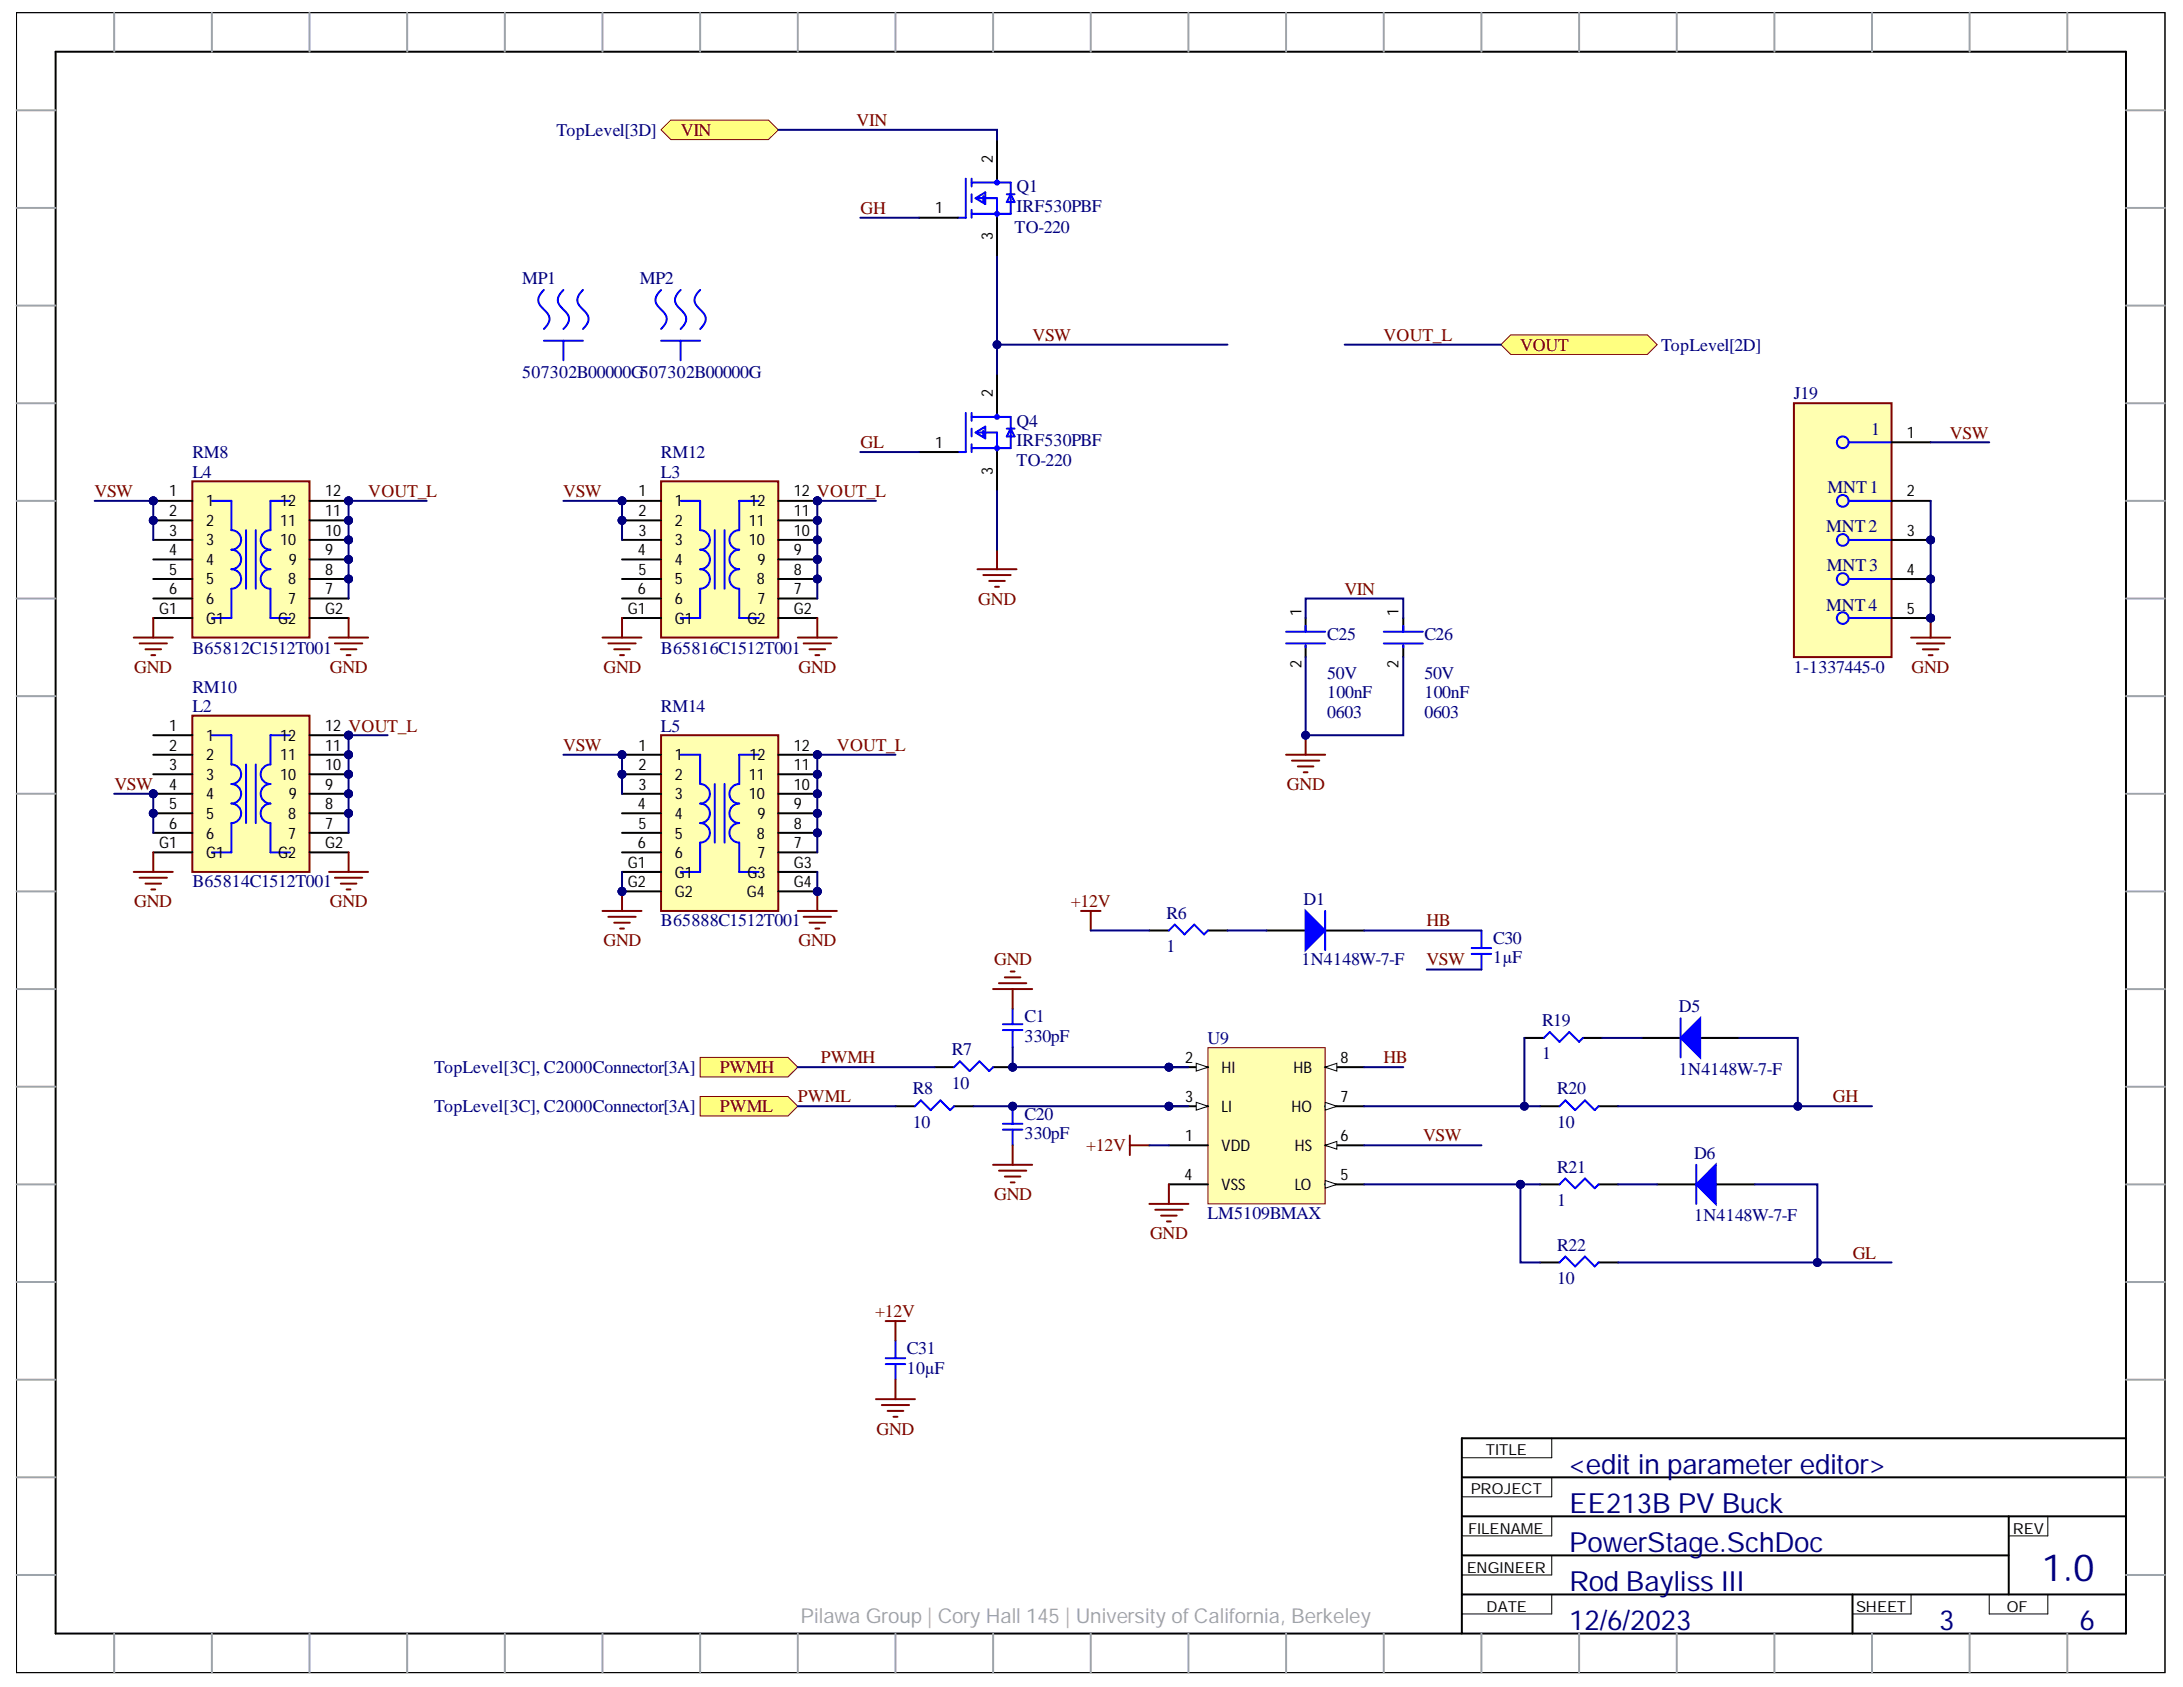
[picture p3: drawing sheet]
<svg xmlns="http://www.w3.org/2000/svg" width="279mm" height="216mm" viewBox="0 0 279 216" stroke-linecap="round" stroke-linejoin="round" font-family="sans-serif">
<defs><g id="words">
<text font-size="4.8" fill="#000080" x="261.3" y="202.3">1.0</text>
<g font-size="3.6" fill="#000080">
<text x="200.8" y="188.6">&lt;edit in parameter editor&gt;</text>
<text x="200.8" y="193.6">EE213B PV Buck</text>
<text x="200.8" y="198.6">PowerStage.SchDoc</text>
<text x="200.8" y="203.6">Rod Bayliss III</text>
<text x="200.8" y="208.6">12/6/2023</text>
<text x="248.2" y="208.6">3</text>
<text x="266.1" y="208.6">6</text>
</g>
<text font-size="2.6" fill="#9da4ab" x="102.4" y="207.7">Pilawa Group | Cory Hall 145 | University ofCalifornia, Berkeley</text>
<g font-size="2.3" fill="#000080">
<text x="71.2" y="17.4">TopLevel[3D]</text>
<text x="129.9" y="29.8">TO-220</text>
<text x="130.1" y="24.6">Q1</text>
<text x="130.1" y="27.1">IRF530PBF</text>
<text x="66.8" y="36.4">MP1</text>
<text x="81.9" y="36.4">MP2</text>
<text x="212.6" y="44.9">TopLevel[2D]</text>
<text x="66.8" y="48.4">507302B00000G507302B00000G</text>
<text x="229.6" y="51.1">J19</text>
<text x="24.6" y="58.6">RM8</text>
<text x="84.6" y="58.6">RM12</text>
<text x="130.1" y="59.6">TO-220</text>
<text x="130.1" y="54.6">Q4</text>
<text x="130.1" y="57.1">IRF530PBF</text>
<text x="239.5" y="55.6">1</text>
<text x="24.6" y="61.1">L4</text>
<text x="84.6" y="61.1">L3</text>
<text x="233.9" y="63.1">MNT 1</text>
<text x="233.7" y="68.1">MNT 2</text>
<text x="233.8" y="73.1">MNT 3</text>
<text x="24.6" y="83.6">B65812C1512T001</text>
<text x="84.6" y="83.6">B65816C1512T001</text>
<text x="169.9" y="81.9">C25</text>
<text x="182.3" y="81.9">C26</text>
<text x="233.7" y="78.1">MNT 4</text>
<text x="24.6" y="88.6">RM10</text>
<text x="169.9" y="86.9">50V</text>
<text x="169.9" y="89.4">100nF</text>
<text x="182.3" y="86.9">50V</text>
<text x="182.3" y="89.4">100nF</text>
<text x="229.6" y="86.1">1-1337445-0</text>
<text x="24.6" y="91.1">L2</text>
<text x="84.6" y="91.1">RM14</text>
<text x="84.6" y="93.6">L5</text>
<text x="169.9" y="91.8">0603</text>
<text x="182.3" y="91.8">0603</text>
<text x="24.6" y="113.6">B65814C1512T001</text>
<text x="84.6" y="118.6">B65888C1512T001</text>
<text x="149.3" y="117.6">R6</text>
<text x="166.8" y="115.9">D1</text>
<text x="149.3" y="121.9">1</text>
<text x="166.6" y="123.6">1N4148W-7-F</text>
<text x="191.1" y="120.9">C30</text>
<text x="191.1" y="123.3">1µF</text>
<text x="131.1" y="130.8">C1</text>
<text x="197.4" y="131.3">R19</text>
<text x="214.9" y="129.6">D5</text>
<text x="55.6" y="137.3">TopLevel[3C], C2000Connector[3A]</text>
<text x="121.8" y="135.1">R7</text>
<text x="131.1" y="133.4">330pF</text>
<text x="154.6" y="133.6">U9</text>
<text x="197.4" y="135.6">1</text>
<text x="214.9" y="137.6">1N4148W-7-F</text>
<text x="55.6" y="142.3">TopLevel[3C], C2000Connector[3A]</text>
<text x="116.8" y="140.1">R8</text>
<text x="121.8" y="139.4">10</text>
<text x="131.1" y="143.4">C20</text>
<text x="199.3" y="140.1">R20</text>
<text x="116.8" y="144.4">10</text>
<text x="131.1" y="145.8">330pF</text>
<text x="199.3" y="144.4">10</text>
<text x="216.8" y="148.3">D6</text>
<text x="199.3" y="150.1">R21</text>
<text x="199.3" y="154.3">1</text>
<text x="154.6" y="156">LM5109BMAX</text>
<text x="199.3" y="160.1">R22</text>
<text x="216.8" y="156.3">1N4148W-7-F</text>
<text x="199.3" y="164.3">10</text>
<text x="116.1" y="173.3">C31</text>
<text x="116.1" y="175.8">10µF</text>
</g>
<g font-size="2.3" fill="#800000">
<text x="87.1" y="17.4">VIN</text>
<text x="109.6" y="16.1">VIN</text>
<text x="110.1" y="27.4">GH</text>
<text x="132.1" y="43.6">VSW</text>
<text x="177.1" y="43.6">VOUT_L</text>
<text x="194.6" y="44.9">VOUT</text>
<text x="110.1" y="57.3">GL</text>
<text x="249.6" y="56.2">VSW</text>
<text x="12.1" y="63.6">VSW</text>
<text x="47.1" y="63.6">VOUT_L</text>
<text x="72.1" y="63.6">VSW</text>
<text x="125.2" y="77.4">GND</text>
<text x="172.1" y="76.1">VIN</text>
<text x="17.2" y="86.1">GND</text>
<text x="42.2" y="86.1">GND</text>
<text x="77.2" y="86.1">GND</text>
<text x="102.2" y="86.1">GND</text>
<text x="244.7" y="86.1">GND</text>
<text x="14.6" y="101.1">VSW</text>
<text x="72.1" y="96.1">VSW</text>
<text x="107.1" y="96.1">VOUT_L</text>
<text x="164.7" y="101.1">GND</text>
<text x="17.2" y="116.1">GND</text>
<text x="42.2" y="116.1">GND</text>
<text x="137.1" y="116.1">+12V</text>
<text x="182.6" y="118.6">HB</text>
<text x="77.2" y="121.1">GND</text>
<text x="102.2" y="121.1">GND</text>
<text x="127.2" y="123.6">GND</text>
<text x="182.6" y="123.6">VSW</text>
<text x="92.1" y="137.3">PWMH</text>
<text x="105.1" y="136.1">PWMH</text>
<text x="177.1" y="136.1">HB</text>
<text x="92.1" y="142.3">PWML</text>
<text x="102.1" y="141.1">PWML</text>
<text x="234.6" y="141.1">GH</text>
<text x="139" y="147.3">+12V</text>
<text x="182.1" y="146.1">VSW</text>
<text x="127.2" y="153.6">GND</text>
<text x="147.2" y="158.6">GND</text>
<text x="237.1" y="161.1">GL</text>
<text x="112" y="168.6">+12V</text>
<text x="112.2" y="183.6">GND</text>
</g>
<g font-size="2">
<text x="127.1" y="20.9" transform="rotate(-90 127.1 20.9)">2</text>
<text x="119.7" y="27.3">1</text>
<text x="127.1" y="30.8" transform="rotate(-90 127.1 30.8)">3</text>
<text x="127.1" y="50.8" transform="rotate(-90 127.1 50.8)">2</text>
<text x="119.7" y="57.3">1</text>
<text x="244.1" y="56.1">1</text>
<text x="21.7" y="63.5">1</text>
<text x="26.4" y="64.8">1</text>
<text x="35.9" y="64.8">12</text>
<text x="41.6" y="63.5">12</text>
<text x="81.7" y="63.5">1</text>
<text x="86.4" y="64.8">1</text>
<text x="95.9" y="64.8">12</text>
<text x="101.6" y="63.5">12 VOUT_L</text>
<text x="127.1" y="60.8" transform="rotate(-90 127.1 60.8)">3</text>
<text x="244.1" y="63.5">2</text>
<text x="21.7" y="66">2</text>
<text x="21.7" y="68.6">3</text>
<text x="21.7" y="71">4</text>
<text x="26.4" y="67.3">2</text>
<text x="26.4" y="69.8">3</text>
<text x="35.9" y="67.3">11</text>
<text x="35.9" y="69.8">10</text>
<text x="41.6" y="66">11</text>
<text x="41.6" y="68.6">10</text>
<text x="41.6" y="71">9</text>
<text x="81.6" y="71">4</text>
<text x="81.7" y="66">2</text>
<text x="81.7" y="68.6">3</text>
<text x="86.4" y="67.3">2</text>
<text x="86.4" y="69.8">3</text>
<text x="95.9" y="67.3">11</text>
<text x="95.9" y="69.8">10</text>
<text x="101.6" y="66">11</text>
<text x="101.6" y="68.6">10</text>
<text x="101.6" y="71">9</text>
<text x="244.1" y="68.6">3</text>
<text x="21.7" y="73.6">5</text>
<text x="21.7" y="76">6</text>
<text x="26.4" y="72.3">4</text>
<text x="26.4" y="74.8">5</text>
<text x="26.4" y="77.3">6</text>
<text x="36.9" y="74.8">8</text>
<text x="36.9" y="77.3">7</text>
<text x="37" y="72.3">9</text>
<text x="41.6" y="73.6">8</text>
<text x="41.6" y="76">7</text>
<text x="81.6" y="76">6</text>
<text x="81.7" y="73.6">5</text>
<text x="86.4" y="72.3">4</text>
<text x="86.4" y="74.8">5</text>
<text x="86.4" y="77.3">6</text>
<text x="96.9" y="74.8">8</text>
<text x="97" y="72.3">9</text>
<text x="97" y="77.3">7</text>
<text x="101.6" y="76">7</text>
<text x="101.6" y="73.6">8</text>
<text x="244.1" y="73.6">4</text>
<text x="20.4" y="78.6">G1</text>
<text x="26.4" y="79.8">G1</text>
<text x="35.6" y="79.8">G2</text>
<text x="41.6" y="78.6">G2</text>
<text x="80.4" y="78.6">G1</text>
<text x="86.4" y="79.8">G1</text>
<text x="95.7" y="79.8">G2</text>
<text x="101.6" y="78.6">G2</text>
<text x="166.6" y="78.8" transform="rotate(-90 166.6 78.8)">1</text>
<text x="179" y="78.8" transform="rotate(-90 179 78.8)">1</text>
<text x="244.1" y="78.6">5</text>
<text x="166.6" y="85.5" transform="rotate(-90 166.6 85.5)">2</text>
<text x="179" y="85.5" transform="rotate(-90 179 85.5)">2</text>
<text x="21.7" y="93.5">1</text>
<text x="26.4" y="94.8">1</text>
<text x="35.9" y="94.8">12</text>
<text x="41.6" y="93.5">12 VOUT_L</text>
<text x="21.7" y="96.1">2</text>
<text x="21.7" y="98.5">3</text>
<text x="21.7" y="101.1">4</text>
<text x="26.4" y="97.3">2</text>
<text x="26.4" y="99.8">3</text>
<text x="35.9" y="97.3">11</text>
<text x="35.9" y="99.8">10</text>
<text x="41.6" y="96.1">11</text>
<text x="41.6" y="98.5">10</text>
<text x="41.6" y="101.1">9</text>
<text x="81.7" y="96.1">1</text>
<text x="81.7" y="98.5">2</text>
<text x="81.7" y="101.1">3</text>
<text x="86.4" y="97.3">1</text>
<text x="86.4" y="99.8">2</text>
<text x="95.9" y="99.8">11</text>
<text x="95.9" y="97.3">12</text>
<text x="101.6" y="98.5">11</text>
<text x="101.6" y="101.1">10</text>
<text x="101.6" y="96.1">12</text>
<text x="21.7" y="103.5">5</text>
<text x="21.7" y="106.1">6</text>
<text x="26.4" y="102.2">4</text>
<text x="26.4" y="104.8">5</text>
<text x="26.4" y="107.3">6</text>
<text x="36.9" y="104.8">8</text>
<text x="36.9" y="107.3">7</text>
<text x="37" y="102.2">9</text>
<text x="41.6" y="103.5">8</text>
<text x="41.6" y="106.1">7</text>
<text x="81.6" y="103.5">4</text>
<text x="81.7" y="106.1">5</text>
<text x="86.4" y="102.2">3</text>
<text x="86.4" y="104.8">4</text>
<text x="86.4" y="107.3">5</text>
<text x="95.9" y="102.2">10</text>
<text x="96.9" y="107.3">8</text>
<text x="97" y="104.8">9</text>
<text x="101.6" y="103.5">9</text>
<text x="101.6" y="106.1">8</text>
<text x="20.4" y="108.5">G1</text>
<text x="26.4" y="109.8">G1</text>
<text x="35.6" y="109.8">G2</text>
<text x="41.6" y="108.5">G2</text>
<text x="80.4" y="111">G1</text>
<text x="80.4" y="113.5">G2</text>
<text x="81.6" y="108.5">6</text>
<text x="86.4" y="109.8">6</text>
<text x="86.4" y="112.3">G1</text>
<text x="95.7" y="112.3">G3</text>
<text x="97" y="109.8">7</text>
<text x="101.6" y="113.5">G4</text>
<text x="101.6" y="108.5">7</text>
<text x="101.6" y="111">G3</text>
<text x="86.4" y="114.8">G2</text>
<text x="95.6" y="114.8">G4</text>
<text x="151.7" y="136">2</text>
<text x="156.3" y="137.3">HI</text>
<text x="165.6" y="137.3">HB</text>
<text x="171.6" y="136">8</text>
<text x="151.7" y="141">3</text>
<text x="156.3" y="142.3">LI</text>
<text x="165.3" y="142.3">HO</text>
<text x="171.6" y="141">7</text>
<text x="151.7" y="146.1">1</text>
<text x="156.3" y="147.2">VDD</text>
<text x="165.7" y="147.2">HS</text>
<text x="171.6" y="146.1">6</text>
<text x="151.6" y="151">4</text>
<text x="156.3" y="152.2">VSS</text>
<text x="165.7" y="152.2">LO</text>
<text x="171.6" y="151">5</text>
</g>
<g font-size="1.9">
<text x="188.2" y="191.2">PROJECT</text>
<text x="190.2" y="186.2">TITLE</text>
<text x="187.9" y="196.3">FILENAME</text>
<text x="257.6" y="196.3">REV</text>
<text x="187.7" y="201.3">ENGINEER</text>
<text x="190.3" y="206.3">DATE</text>
<text x="237.6" y="206.3">SHEET</text>
<text x="256.8" y="206.3">OF</text>
</g>
</g></defs>
<path d="M2.1 1.6h275v212.5h-275zM198.6 199.1v2.5h-11.5M198.6 184.1v2.5h-11.5M198.6 189.1v2.5h-11.5M198.6 194.1v2.5h-11.5M262.1 194.1v2.5h-5M198.6 204.1v2.5h-11.5M244.6 204.1v2.5h-7.5M254.6 204.1v2.5h7.5v-2.5" fill="none" stroke="#000" stroke-width=".13"/>
<g fill="none" stroke="#000" stroke-width=".25">
<path d="M7.1 6.6h265v202.5h-265zM127.6 17.9v5M117.6 27.9h5M127.6 27.9v5M117.6 57.9h5M127.6 47.9v5M127.6 57.9v4.9M195.1 132.8h2.5M202.6 132.8h2.5M210.1 132.8h5M217.6 132.8h5M197.1 141.6h2.5"/>
<path d="M204.6 141.6h2.5M187.1 189.1h85M187.1 194.1h85M187.1 199.1h70M257.1 194.1v10M272.1 184.1h-85v25M187.1 204.1h85M237.1 204.1v5"/>
</g>
<g fill="none" stroke="#9da4ab" stroke-width=".25">
<path d="M2.1 14.1h5M14.6 1.6v5M27.1 1.6v5M39.6 1.6v5M52.1 1.6v5M64.6 1.6v5M77.1 1.6v5M89.6 1.6v5M102.1 1.6v5M114.6 1.6v5M127.1 1.6v5M139.6 1.6v5"/>
<path d="M152.1 1.6v5M164.6 1.6v5M177.1 1.6v5M189.6 1.6v5M202.1 1.6v5M214.6 1.6v5M227.1 1.6v5M239.6 1.6v5M252.1 1.6v5M264.6 1.6v5M272.1 14.1h5M2.1 26.6h5"/>
<path d="M2.1 39.1h5M272.1 26.6h5M272.1 39.1h5M2.1 51.6h5M272.1 51.6h5M2.1 76.6h5M2.1 64.1h5M272.1 76.6h5M272.1 64.1h5M2.1 89.1h5M272.1 89.1h5M2.1 101.6h5"/>
<path d="M2.1 114.1h5M272.1 101.6h5M272.1 114.1h5M2.1 126.6h5M2.1 139.1h5M272.1 126.6h5M272.1 139.1h5M2.1 151.6h5M272.1 151.6h5M2.1 176.6h5M2.1 164.1h5M272.1 176.6h5"/>
<path d="M272.1 164.1h5M2.1 189.1h5M272.1 189.1h5M2.1 201.6h5M14.6 209.1v5M27.1 209.1v5M39.6 209.1v5M52.1 209.1v5M64.6 209.1v5M77.1 209.1v5M89.6 209.1v5M102.1 209.1v5"/>
<path d="M114.6 209.1v5M127.1 209.1v5M139.6 209.1v5M152.1 209.1v5M164.6 209.1v5M177.1 209.1v5M189.6 209.1v5M202.1 209.1v5M214.6 209.1v5M227.1 209.1v5M239.6 209.1v5M252.1 209.1v5"/>
<path d="M264.6 209.1v5M272.1 201.6h5"/>
</g>
<g fill="none" stroke="#00f" stroke-width=".25">
<path d="M123.6 22.9v5h-1M124.4 22.9v1M124.4 24.9v1M124.4 26.9v1M124.4 23.4h5v4h-5M124.9 25.4l1.2-.8v1.5zM125.1 25.4h2.5v2.5M125.9 25.1v.8M127.6 22.9v.5M128.9 24.9h1M129.4 24.9l.5 1h-1zM123.6 52.9v5h-1"/>
<path d="M124.4 52.9v1M124.4 54.9v1M124.4 56.9v1M124.4 53.4h5v4h-5M124.9 55.4l1.2-.8v1.5zM125.1 55.4h2.5v2.5M125.9 55.1v.8M127.6 52.9v.5M128.9 54.9h1M129.4 54.9l.5 1h-1zM202.6 132.8l-.5 .5-1.3-1.2-1.2 1.2-1.2-1.2-.8 .7M204.6 141.6l-.5 .5-1.2-1.3-1.3 1.3-1.2-1.3-.8 .8"/>
<circle cx="127.6" cy="27.4" r=".25"/>
<circle cx="127.6" cy="23.4" r=".25"/>
<circle cx="127.6" cy="53.4" r=".25"/>
<circle cx="127.6" cy="57.4" r=".25"/>
</g>
<path d="M125.1 72.9h5M125.9 73.6h3.5M126.6 74.3h2M127.4 75.1h.5M127.6 70.3v2.6" fill="none" stroke="#800000" stroke-width=".25"/>
<path d="M217.6 130.3v5l-2.5-2.5z" fill="#00f"/>
<path d="M215.1 130.3v5M217.6 130.3v5l-2.5-2.5zM204.6 151.6l-.5 .5-1.2-1.3-1.3 1.3-1.2-1.3-.8 .8M204.6 161.6l-.5 .5-1.2-1.3-1.3 1.3-1.2-1.3-.8 .8" fill="none" stroke="#00f" stroke-width=".25"/>
<path d="M197.1 151.6h2.5M204.6 151.6h2.5M212.1 151.6h5M219.6 151.6h5M197.1 161.6h2.5M204.6 161.6h2.5" fill="none" stroke="#000" stroke-width=".25"/>
<path d="M219.6 149.1v5l-2.5-2.5z" fill="#00f"/>
<path d="M217.1 149.1v5M219.6 149.1v5l-2.5-2.5zM113.4 174.6h2.5M113.4 173.8h2.5M114.6 171.6v2.2M114.6 174.6v2" fill="none" stroke="#00f" stroke-width=".25"/>
<path d="M144.6 145.3v2.5M144.6 146.6h2.5M112.1 179.1h5M112.9 179.8h3.5M113.4 169.1h2.5M114.6 169.1v2.5M114.6 176.6v2.5M113.6 180.6h2M114.4 181.3h.5" fill="none" stroke="#800000" stroke-width=".25"/>
<path d="M192.1 44.1l1.3-1.2h17.5l1.2 1.2-1.2 1.3h-17.5z" fill-rule="evenodd" fill="#ffff80"/>
<path d="M192.1 44.1l1.3-1.2h17.5l1.2 1.2-1.2 1.3h-17.5z" fill="none" stroke="#800000" stroke-width=".13"/>
<circle cx="247.1" cy="69.1" r=".5" fill="#000080"/>
<circle cx="247.1" cy="69.1" r=".5" fill="none" stroke="#000080" stroke-width=".13"/>
<circle cx="247.1" cy="74.1" r=".5" fill="#000080"/>
<circle cx="247.1" cy="74.1" r=".5" fill="none" stroke="#000080" stroke-width=".13"/>
<circle cx="247.1" cy="79.1" r=".5" fill="#000080"/>
<circle cx="247.1" cy="79.1" r=".5" fill="none" stroke="#000080" stroke-width=".13"/>
<path d="M229.6 51.6h12.5v32.5h-12.5z" fill-rule="evenodd" fill="#ffffb0"/>
<path d="M229.6 51.6h12.5v32.5h-12.5z" fill="none" stroke="#800000" stroke-width=".25"/>
<g fill="none" stroke="#00f" stroke-width=".25">
<path d="M236.6 56.6h5.5M236.6 64.1h5.5M236.6 69.1h5.5M236.6 74.1h5.5M236.6 79.1h5.5"/>
<circle cx="235.9" cy="56.6" r=".75"/>
<circle cx="235.8" cy="79.1" r=".75"/>
<circle cx="235.9" cy="64.1" r=".75"/>
<circle cx="235.9" cy="69.1" r=".75"/>
<circle cx="235.9" cy="74.1" r=".75"/>
</g>
<path d="M242.1 56.6h5M242.1 64.1h5M242.1 69.1h5" fill="none" stroke="#000" stroke-width=".25"/>
<circle cx="247.1" cy="69.1" r=".5" fill="#000080"/>
<circle cx="247.1" cy="69.1" r=".5" fill="none" stroke="#000080" stroke-width=".13"/>
<path d="M242.1 74.1h5" fill="none" stroke="#000" stroke-width=".25"/>
<circle cx="247.1" cy="74.1" r=".5" fill="#000080"/>
<circle cx="247.1" cy="74.1" r=".5" fill="none" stroke="#000080" stroke-width=".13"/>
<path d="M242.1 79.1h5" fill="none" stroke="#000" stroke-width=".25"/>
<circle cx="247.1" cy="79.1" r=".5" fill="#000080"/>
<circle cx="247.1" cy="79.1" r=".5" fill="none" stroke="#000080" stroke-width=".13"/>
<path d="M247.1 79.1v2.5M244.6 81.6h5M245.3 82.3h3.5M246.1 83.1h2M246.8 83.9h.5" fill="none" stroke="#800000" stroke-width=".25"/>
<circle cx="247.1" cy="79.1" r=".5" fill="#000080"/>
<circle cx="247.1" cy="79.1" r=".5" fill="none" stroke="#000080" stroke-width=".13"/>
<path d="M162.1 119.1h5M169.6 119.1h5" fill="none" stroke="#000" stroke-width=".25"/>
<path d="M167.1 116.6l2.5 2.5-2.5 2.5z" fill="#00f"/>
<path d="M167.1 116.6l2.5 2.5-2.5 2.5zM169.6 116.6v5" fill="none" stroke="#00f" stroke-width=".25"/>
<path d="M138.4 116.6h2.5M139.6 116.6v2.5" fill="none" stroke="#800000" stroke-width=".25"/>
<path d="M89.6 135.3h11.3l1.2 1.3-1.2 1.2h-11.3z" fill-rule="evenodd" fill="#ffff80"/>
<path d="M89.6 135.3h11.3l1.2 1.3-1.2 1.2h-11.3z" fill="none" stroke="#800000" stroke-width=".13"/>
<path d="M89.6 140.3h11.3l1.2 1.3-1.2 1.2h-11.3z" fill-rule="evenodd" fill="#ffff80"/>
<path d="M89.6 140.3h11.3l1.2 1.3-1.2 1.2h-11.3z" fill="none" stroke="#800000" stroke-width=".13"/>
<path d="M84.6 16.6l1.3-1.2h12.5l1.2 1.2-1.2 1.3h-12.5z" fill-rule="evenodd" fill="#ffff80"/>
<path d="M84.6 16.6l1.3-1.2h12.5l1.2 1.2-1.2 1.3h-12.5z" fill="none" stroke="#800000" stroke-width=".13"/>
<path d="M147.1 119.1h2.5M154.6 119.1h2.5M114.6 141.6h2.5M122.1 141.6h2.5" fill="none" stroke="#000" stroke-width=".25"/>
<path d="M154.6 119.1l-.5 .5-1.2-1.3-1.3 1.3-1.2-1.3-.8 .8M128.4 131.1h2.5M128.4 131.8h2.5M129.6 129.1v2M129.6 131.8v2.3M122.1 141.6l-.5 .5-1.2-1.3-1.3 1.3-1.2-1.3-.8 .8" fill="none" stroke="#00f" stroke-width=".25"/>
<path d="M127.1 126.6h5M127.9 125.8h3.5M128.6 125.1h2M129.4 124.3h.5M129.6 126.6v2.5" fill="none" stroke="#800000" stroke-width=".25"/>
<circle cx="129.6" cy="136.6" r=".5" fill="#000080"/>
<circle cx="129.6" cy="136.6" r=".5" fill="none" stroke="#000080" stroke-width=".13"/>
<path d="M127.1 136.6h2.5" fill="none" stroke="#000" stroke-width=".25"/>
<circle cx="129.6" cy="136.6" r=".5" fill="#000080"/>
<circle cx="129.6" cy="136.6" r=".5" fill="none" stroke="#000080" stroke-width=".13"/>
<path d="M119.6 136.6h2.5" fill="none" stroke="#000" stroke-width=".25"/>
<path d="M127.1 136.6l-.5 .5-1.2-1.3-1.3 1.3-1.2-1.3-.8 .8" fill="none" stroke="#00f" stroke-width=".25"/>
<circle cx="129.6" cy="141.6" r=".5" fill="#000080"/>
<circle cx="129.6" cy="141.6" r=".5" fill="none" stroke="#000080" stroke-width=".13"/>
<circle cx="129.6" cy="141.6" r=".5" fill="#000080"/>
<circle cx="129.6" cy="141.6" r=".5" fill="none" stroke="#000080" stroke-width=".13"/>
<path d="M128.4 144.6h2.5M128.4 143.8h2.5M129.6 141.6v2.2M129.6 144.6v2" fill="none" stroke="#00f" stroke-width=".25"/>
<path d="M127.1 149.1h5M127.9 149.8h3.5M128.6 150.6h2M129.4 151.3h.5M129.6 146.6v2.5" fill="none" stroke="#800000" stroke-width=".25"/>
<circle cx="79.6" cy="64.1" r=".5" fill="#000080"/>
<circle cx="79.6" cy="64.1" r=".5" fill="none" stroke="#000080" stroke-width=".13"/>
<circle cx="79.6" cy="66.6" r=".5" fill="#000080"/>
<circle cx="79.6" cy="66.6" r=".5" fill="none" stroke="#000080" stroke-width=".13"/>
<circle cx="104.6" cy="64.1" r=".5" fill="#000080"/>
<circle cx="104.6" cy="64.1" r=".5" fill="none" stroke="#000080" stroke-width=".13"/>
<circle cx="104.6" cy="66.6" r=".5" fill="#000080"/>
<circle cx="104.6" cy="66.6" r=".5" fill="none" stroke="#000080" stroke-width=".13"/>
<circle cx="104.6" cy="69.1" r=".5" fill="#000080"/>
<circle cx="104.6" cy="69.1" r=".5" fill="none" stroke="#000080" stroke-width=".13"/>
<circle cx="104.6" cy="71.6" r=".5" fill="#000080"/>
<circle cx="104.6" cy="71.6" r=".5" fill="none" stroke="#000080" stroke-width=".13"/>
<circle cx="104.6" cy="74.1" r=".5" fill="#000080"/>
<circle cx="104.6" cy="74.1" r=".5" fill="none" stroke="#000080" stroke-width=".13"/>
<path d="M84.6 61.6h15v20h-15z" fill-rule="evenodd" fill="#ffffb0"/>
<path d="M84.6 61.6h15v20h-15z" fill="none" stroke="#800000" stroke-width=".25"/>
<path d="M87.1 64.1h2.5v3.7a1.25 1.25 0 0 1 1.3 1.3 1.25 1.25 0 0 1-1.3 1.2 1.25 1.25 0 0 1 1.3 1.3 1.25 1.25 0 0 1-1.3 1.3 1.25 1.25 0 0 1 1.3 1.2 1.25 1.25 0 0 1-1.3 1.2v3.8h-2.5M91.5 67.8v7.5M92.7 67.8v7.5M97.1 64.1h-2.5v3.7a1.25 1.25 0 0 0-1.2 1.3 1.25 1.25 0 0 0 1.2 1.2 1.25 1.25 0 0 0-1.2 1.3 1.25 1.25 0 0 0 1.2 1.3 1.25 1.25 0 0 0-1.2 1.2 1.25 1.25 0 0 0 1.2 1.2v3.8h2.5" fill="none" stroke="#00f" stroke-width=".25"/>
<path d="M79.6 64.1h5" fill="none" stroke="#000" stroke-width=".25"/>
<circle cx="79.6" cy="64.1" r=".5" fill="#000080"/>
<circle cx="79.6" cy="64.1" r=".5" fill="none" stroke="#000080" stroke-width=".13"/>
<path d="M79.6 66.6h5" fill="none" stroke="#000" stroke-width=".25"/>
<circle cx="79.6" cy="66.6" r=".5" fill="#000080"/>
<circle cx="79.6" cy="66.6" r=".5" fill="none" stroke="#000080" stroke-width=".13"/>
<path d="M79.6 69.1h5M79.6 71.6h5M79.6 74.1h5M79.6 76.6h5M79.6 79.1h5M99.6 64.1h5" fill="none" stroke="#000" stroke-width=".25"/>
<circle cx="104.6" cy="64.1" r=".5" fill="#000080"/>
<circle cx="104.6" cy="64.1" r=".5" fill="none" stroke="#000080" stroke-width=".13"/>
<path d="M99.6 66.6h5" fill="none" stroke="#000" stroke-width=".25"/>
<circle cx="104.6" cy="66.6" r=".5" fill="#000080"/>
<circle cx="104.6" cy="66.6" r=".5" fill="none" stroke="#000080" stroke-width=".13"/>
<path d="M99.6 69.1h5" fill="none" stroke="#000" stroke-width=".25"/>
<circle cx="104.6" cy="69.1" r=".5" fill="#000080"/>
<circle cx="104.6" cy="69.1" r=".5" fill="none" stroke="#000080" stroke-width=".13"/>
<path d="M99.6 71.6h5" fill="none" stroke="#000" stroke-width=".25"/>
<circle cx="104.6" cy="71.6" r=".5" fill="#000080"/>
<circle cx="104.6" cy="71.6" r=".5" fill="none" stroke="#000080" stroke-width=".13"/>
<path d="M99.6 74.1h5" fill="none" stroke="#000" stroke-width=".25"/>
<circle cx="104.6" cy="74.1" r=".5" fill="#000080"/>
<circle cx="104.6" cy="74.1" r=".5" fill="none" stroke="#000080" stroke-width=".13"/>
<path d="M99.6 76.6h5M99.6 79.1h5" fill="none" stroke="#000" stroke-width=".25"/>
<circle cx="19.6" cy="101.6" r=".5" fill="#000080"/>
<circle cx="19.6" cy="101.6" r=".5" fill="none" stroke="#000080" stroke-width=".13"/>
<circle cx="19.6" cy="104.1" r=".5" fill="#000080"/>
<circle cx="19.6" cy="104.1" r=".5" fill="none" stroke="#000080" stroke-width=".13"/>
<circle cx="44.6" cy="94.1" r=".5" fill="#000080"/>
<circle cx="44.6" cy="94.1" r=".5" fill="none" stroke="#000080" stroke-width=".13"/>
<circle cx="44.6" cy="96.6" r=".5" fill="#000080"/>
<circle cx="44.6" cy="96.6" r=".5" fill="none" stroke="#000080" stroke-width=".13"/>
<circle cx="44.6" cy="99.1" r=".5" fill="#000080"/>
<circle cx="44.6" cy="99.1" r=".5" fill="none" stroke="#000080" stroke-width=".13"/>
<circle cx="44.6" cy="101.6" r=".5" fill="#000080"/>
<circle cx="44.6" cy="101.6" r=".5" fill="none" stroke="#000080" stroke-width=".13"/>
<circle cx="44.6" cy="104.1" r=".5" fill="#000080"/>
<circle cx="44.6" cy="104.1" r=".5" fill="none" stroke="#000080" stroke-width=".13"/>
<path d="M24.6 91.6h15v20h-15z" fill-rule="evenodd" fill="#ffffb0"/>
<path d="M24.6 91.6h15v20h-15z" fill="none" stroke="#800000" stroke-width=".25"/>
<path d="M27.1 94.1h2.5v3.7a1.25 1.25 0 0 1 1.3 1.3 1.25 1.25 0 0 1-1.3 1.2 1.25 1.25 0 0 1 1.3 1.3 1.25 1.25 0 0 1-1.3 1.2 1.25 1.25 0 0 1 1.3 1.3 1.25 1.25 0 0 1-1.3 1.2v3.8h-2.5M31.5 97.8v7.5M32.7 97.8v7.5M37.1 94.1h-2.5v3.7a1.25 1.25 0 0 0-1.2 1.3 1.25 1.25 0 0 0 1.2 1.2 1.25 1.25 0 0 0-1.2 1.3 1.25 1.25 0 0 0 1.2 1.2 1.25 1.25 0 0 0-1.2 1.3 1.25 1.25 0 0 0 1.2 1.2v3.8h2.5" fill="none" stroke="#00f" stroke-width=".25"/>
<path d="M19.6 94.1h5M19.6 96.6h5M19.6 99.1h5M19.6 101.6h5" fill="none" stroke="#000" stroke-width=".25"/>
<circle cx="19.6" cy="101.6" r=".5" fill="#000080"/>
<circle cx="19.6" cy="101.6" r=".5" fill="none" stroke="#000080" stroke-width=".13"/>
<path d="M19.6 104.1h5" fill="none" stroke="#000" stroke-width=".25"/>
<circle cx="19.6" cy="104.1" r=".5" fill="#000080"/>
<circle cx="19.6" cy="104.1" r=".5" fill="none" stroke="#000080" stroke-width=".13"/>
<path d="M39.6 94.1h5M19.6 106.6h5M19.6 109.1h5" fill="none" stroke="#000" stroke-width=".25"/>
<circle cx="44.6" cy="94.1" r=".5" fill="#000080"/>
<circle cx="44.6" cy="94.1" r=".5" fill="none" stroke="#000080" stroke-width=".13"/>
<path d="M39.6 96.6h5" fill="none" stroke="#000" stroke-width=".25"/>
<circle cx="44.6" cy="96.6" r=".5" fill="#000080"/>
<circle cx="44.6" cy="96.6" r=".5" fill="none" stroke="#000080" stroke-width=".13"/>
<path d="M39.6 99.1h5" fill="none" stroke="#000" stroke-width=".25"/>
<circle cx="44.6" cy="99.1" r=".5" fill="#000080"/>
<circle cx="44.6" cy="99.1" r=".5" fill="none" stroke="#000080" stroke-width=".13"/>
<path d="M39.6 101.6h5" fill="none" stroke="#000" stroke-width=".25"/>
<circle cx="44.6" cy="101.6" r=".5" fill="#000080"/>
<circle cx="44.6" cy="101.6" r=".5" fill="none" stroke="#000080" stroke-width=".13"/>
<path d="M39.6 104.1h5" fill="none" stroke="#000" stroke-width=".25"/>
<circle cx="44.6" cy="104.1" r=".5" fill="#000080"/>
<circle cx="44.6" cy="104.1" r=".5" fill="none" stroke="#000080" stroke-width=".13"/>
<path d="M167.1 79.1v1.7M167.1 82.6v1.5M39.6 106.6h5M39.6 109.1h5" fill="none" stroke="#000" stroke-width=".25"/>
<path d="M164.6 80.8h5M164.6 82.3h5M167.1 80.1v.7M167.1 82.6v.2" fill="none" stroke="#00f" stroke-width=".25"/>
<path d="M164.6 96.6h5M165.4 97.3h3.5M166.1 98.1h2M166.9 98.8h.5M167.1 94.1v2.5" fill="none" stroke="#800000" stroke-width=".25"/>
<circle cx="167.1" cy="94.1" r=".5" fill="#000080"/>
<circle cx="167.1" cy="94.1" r=".5" fill="none" stroke="#000080" stroke-width=".13"/>
<path d="M179.6 79.1v1.7M179.6 82.6v1.5" fill="none" stroke="#000" stroke-width=".25"/>
<path d="M177.1 80.8h5M177.1 82.3h5M179.6 80.1v.7M179.6 82.6v.2" fill="none" stroke="#00f" stroke-width=".25"/>
<circle cx="104.6" cy="64.1" r=".5" fill="#000080"/>
<circle cx="104.6" cy="64.1" r=".5" fill="none" stroke="#000080" stroke-width=".13"/>
<circle cx="44.6" cy="94.1" r=".5" fill="#000080"/>
<circle cx="44.6" cy="94.1" r=".5" fill="none" stroke="#000080" stroke-width=".13"/>
<g fill="none" stroke="#800000" stroke-width=".25">
<path d="M79.6 79.1v2.5M104.6 79.1v2.5M77.1 81.6h5M77.9 82.3h3.5M78.6 83.1h2M79.4 83.8h.5M102.1 81.6h5M102.9 82.3h3.5M103.6 83.1h2M104.4 83.8h.5M17.1 111.6h5M17.9 112.3h3.5"/>
<path d="M18.6 113.1h2M19.4 113.8h.5M19.6 109.1v2.5M42.1 111.6h5M42.9 112.3h3.5M43.6 113.1h2M44.4 113.8h.5M44.6 109.1v2.5"/>
</g>
<circle cx="149.6" cy="136.6" r=".5" fill="#000080"/>
<circle cx="149.6" cy="136.6" r=".5" fill="none" stroke="#000080" stroke-width=".13"/>
<circle cx="149.6" cy="141.6" r=".5" fill="#000080"/>
<circle cx="149.6" cy="141.6" r=".5" fill="none" stroke="#000080" stroke-width=".13"/>
<path d="M154.6 134.1h15v20h-15z" fill-rule="evenodd" fill="#ffffb0"/>
<path d="M154.6 134.1h15v20h-15z" fill="none" stroke="#800000" stroke-width=".13"/>
<path d="M149.6 151.6h5M149.6 146.6h5M169.6 141.6h5" fill="none" stroke="#000" stroke-width=".25"/>
<path d="M169.6 141.1l1.5 .5-1.5 .5z" fill="#f8fcff"/>
<path d="M169.6 141.1l1.5 .5-1.5 .5z" fill="none" stroke="#000" stroke-width=".13"/>
<path d="M169.6 151.6h5" fill="none" stroke="#000" stroke-width=".25"/>
<path d="M169.6 151.1l1.5 .5-1.5 .5z" fill="#f8fcff"/>
<path d="M169.6 151.1l1.5 .5-1.5 .5z" fill="none" stroke="#000" stroke-width=".13"/>
<path d="M149.6 136.6h5" fill="none" stroke="#000" stroke-width=".25"/>
<path d="M153.1 136.1l1.5 .5-1.5 .5z" fill="#f8fcff"/>
<path d="M153.1 136.1l1.5 .5-1.5 .5z" fill="none" stroke="#000" stroke-width=".13"/>
<circle cx="149.6" cy="136.6" r=".5" fill="#000080"/>
<circle cx="149.6" cy="136.6" r=".5" fill="none" stroke="#000080" stroke-width=".13"/>
<path d="M169.6 136.6h5" fill="none" stroke="#000" stroke-width=".25"/>
<path d="M169.6 136.6l1.5-.5v1z" fill="#f8fcff"/>
<path d="M169.6 136.6l1.5-.5v1z" fill="none" stroke="#000" stroke-width=".13"/>
<path d="M149.6 141.6h5" fill="none" stroke="#000" stroke-width=".25"/>
<path d="M153.1 141.1l1.5 .5-1.5 .5z" fill="#f8fcff"/>
<path d="M153.1 141.1l1.5 .5-1.5 .5z" fill="none" stroke="#000" stroke-width=".13"/>
<circle cx="149.6" cy="141.6" r=".5" fill="#000080"/>
<circle cx="149.6" cy="141.6" r=".5" fill="none" stroke="#000080" stroke-width=".13"/>
<path d="M169.6 146.6h5" fill="none" stroke="#000" stroke-width=".25"/>
<path d="M169.6 146.6l1.5-.5v1z" fill="#f8fcff"/>
<path d="M169.6 146.6l1.5-.5v1z" fill="none" stroke="#000" stroke-width=".13"/>
<path d="M189.6 119.1v2.2M188.4 122.1h2.5M188.4 121.3h2.5M189.6 122.1v2" fill="none" stroke="#00f" stroke-width=".25"/>
<path d="M147.1 154.1h5M147.9 154.8h3.5M148.6 155.6h2M149.4 156.3h.5M149.6 151.6v2.5" fill="none" stroke="#800000" stroke-width=".25"/>
<circle cx="19.6" cy="64.1" r=".5" fill="#000080"/>
<circle cx="19.6" cy="64.1" r=".5" fill="none" stroke="#000080" stroke-width=".13"/>
<circle cx="19.6" cy="66.6" r=".5" fill="#000080"/>
<circle cx="19.6" cy="66.6" r=".5" fill="none" stroke="#000080" stroke-width=".13"/>
<circle cx="44.6" cy="64.1" r=".5" fill="#000080"/>
<circle cx="44.6" cy="64.1" r=".5" fill="none" stroke="#000080" stroke-width=".13"/>
<circle cx="44.6" cy="66.6" r=".5" fill="#000080"/>
<circle cx="44.6" cy="66.6" r=".5" fill="none" stroke="#000080" stroke-width=".13"/>
<circle cx="44.6" cy="69.1" r=".5" fill="#000080"/>
<circle cx="44.6" cy="69.1" r=".5" fill="none" stroke="#000080" stroke-width=".13"/>
<circle cx="44.6" cy="71.6" r=".5" fill="#000080"/>
<circle cx="44.6" cy="71.6" r=".5" fill="none" stroke="#000080" stroke-width=".13"/>
<circle cx="44.6" cy="74.1" r=".5" fill="#000080"/>
<circle cx="44.6" cy="74.1" r=".5" fill="none" stroke="#000080" stroke-width=".13"/>
<path d="M24.6 61.6h15v20h-15z" fill-rule="evenodd" fill="#ffffb0"/>
<path d="M24.6 61.6h15v20h-15z" fill="none" stroke="#800000" stroke-width=".25"/>
<path d="M27.1 64.1h2.5v3.7a1.25 1.25 0 0 1 1.3 1.3 1.25 1.25 0 0 1-1.3 1.2 1.25 1.25 0 0 1 1.3 1.3 1.25 1.25 0 0 1-1.3 1.3 1.25 1.25 0 0 1 1.3 1.2 1.25 1.25 0 0 1-1.3 1.2v3.8h-2.5M31.5 67.8v7.5M32.7 67.8v7.5M37.1 64.1h-2.5v3.7a1.25 1.25 0 0 0-1.2 1.3 1.25 1.25 0 0 0 1.2 1.2 1.25 1.25 0 0 0-1.2 1.3 1.25 1.25 0 0 0 1.2 1.3 1.25 1.25 0 0 0-1.2 1.2 1.25 1.25 0 0 0 1.2 1.2v3.8h2.5" fill="none" stroke="#00f" stroke-width=".25"/>
<path d="M19.6 64.1h5" fill="none" stroke="#000" stroke-width=".25"/>
<circle cx="19.6" cy="64.1" r=".5" fill="#000080"/>
<circle cx="19.6" cy="64.1" r=".5" fill="none" stroke="#000080" stroke-width=".13"/>
<path d="M19.6 66.6h5" fill="none" stroke="#000" stroke-width=".25"/>
<circle cx="19.6" cy="66.6" r=".5" fill="#000080"/>
<circle cx="19.6" cy="66.6" r=".5" fill="none" stroke="#000080" stroke-width=".13"/>
<path d="M19.6 69.1h5M19.6 71.6h5M19.6 74.1h5M19.6 76.6h5M19.6 79.1h5M39.6 64.1h5" fill="none" stroke="#000" stroke-width=".25"/>
<circle cx="44.6" cy="64.1" r=".5" fill="#000080"/>
<circle cx="44.6" cy="64.1" r=".5" fill="none" stroke="#000080" stroke-width=".13"/>
<path d="M39.6 66.6h5" fill="none" stroke="#000" stroke-width=".25"/>
<circle cx="44.6" cy="66.6" r=".5" fill="#000080"/>
<circle cx="44.6" cy="66.6" r=".5" fill="none" stroke="#000080" stroke-width=".13"/>
<path d="M39.6 69.1h5" fill="none" stroke="#000" stroke-width=".25"/>
<circle cx="44.6" cy="69.1" r=".5" fill="#000080"/>
<circle cx="44.6" cy="69.1" r=".5" fill="none" stroke="#000080" stroke-width=".13"/>
<path d="M39.6 71.6h5" fill="none" stroke="#000" stroke-width=".25"/>
<circle cx="44.6" cy="71.6" r=".5" fill="#000080"/>
<circle cx="44.6" cy="71.6" r=".5" fill="none" stroke="#000080" stroke-width=".13"/>
<path d="M39.6 74.1h5" fill="none" stroke="#000" stroke-width=".25"/>
<circle cx="44.6" cy="74.1" r=".5" fill="#000080"/>
<circle cx="44.6" cy="74.1" r=".5" fill="none" stroke="#000080" stroke-width=".13"/>
<path d="M39.6 76.6h5M39.6 79.1h5" fill="none" stroke="#000" stroke-width=".25"/>
<path d="M19.6 79.1v2.5M44.6 79.1v2.5M17.1 81.6h5M17.9 82.3h3.5M18.6 83.1h2M19.4 83.8h.5M42.1 81.6h5M42.9 82.3h3.5M43.6 83.1h2M44.4 83.8h.5" fill="none" stroke="#800000" stroke-width=".25"/>
<circle cx="79.6" cy="96.6" r=".5" fill="#000080"/>
<circle cx="79.6" cy="96.6" r=".5" fill="none" stroke="#000080" stroke-width=".13"/>
<circle cx="79.6" cy="99.1" r=".5" fill="#000080"/>
<circle cx="79.6" cy="99.1" r=".5" fill="none" stroke="#000080" stroke-width=".13"/>
<circle cx="104.6" cy="96.6" r=".5" fill="#000080"/>
<circle cx="104.6" cy="96.6" r=".5" fill="none" stroke="#000080" stroke-width=".13"/>
<circle cx="104.6" cy="99.1" r=".5" fill="#000080"/>
<circle cx="104.6" cy="99.1" r=".5" fill="none" stroke="#000080" stroke-width=".13"/>
<circle cx="104.6" cy="101.6" r=".5" fill="#000080"/>
<circle cx="104.6" cy="101.6" r=".5" fill="none" stroke="#000080" stroke-width=".13"/>
<circle cx="104.6" cy="104.1" r=".5" fill="#000080"/>
<circle cx="104.6" cy="104.1" r=".5" fill="none" stroke="#000080" stroke-width=".13"/>
<circle cx="104.6" cy="106.6" r=".5" fill="#000080"/>
<circle cx="104.6" cy="106.6" r=".5" fill="none" stroke="#000080" stroke-width=".13"/>
<circle cx="79.6" cy="114.1" r=".5" fill="#000080"/>
<circle cx="79.6" cy="114.1" r=".5" fill="none" stroke="#000080" stroke-width=".13"/>
<circle cx="104.6" cy="114.1" r=".5" fill="#000080"/>
<circle cx="104.6" cy="114.1" r=".5" fill="none" stroke="#000080" stroke-width=".13"/>
<path d="M84.6 94.1h15v22.5h-15z" fill-rule="evenodd" fill="#ffffb0"/>
<path d="M84.6 94.1h15v22.5h-15z" fill="none" stroke="#800000" stroke-width=".25"/>
<path d="M87.1 96.6h2.5v3.7a1.25 1.25 0 0 1 1.3 1.3 1.25 1.25 0 0 1-1.3 1.2 1.25 1.25 0 0 1 1.3 1.3 1.25 1.25 0 0 1-1.3 1.2 1.25 1.25 0 0 1 1.3 1.3 1.25 1.25 0 0 1-1.3 1.2v3.8h-2.5M97.1 96.6h-2.5v3.7a1.25 1.25 0 0 0-1.2 1.3 1.25 1.25 0 0 0 1.2 1.2 1.25 1.25 0 0 0-1.2 1.3 1.25 1.25 0 0 0 1.2 1.2 1.25 1.25 0 0 0-1.2 1.3 1.25 1.25 0 0 0 1.2 1.2v3.8h2.5M91.5 100.3v7.5M92.7 100.3v7.5" fill="none" stroke="#00f" stroke-width=".25"/>
<path d="M79.6 96.6h5" fill="none" stroke="#000" stroke-width=".25"/>
<circle cx="79.6" cy="96.6" r=".5" fill="#000080"/>
<circle cx="79.6" cy="96.6" r=".5" fill="none" stroke="#000080" stroke-width=".13"/>
<path d="M79.6 99.1h5" fill="none" stroke="#000" stroke-width=".25"/>
<circle cx="79.6" cy="99.1" r=".5" fill="#000080"/>
<circle cx="79.6" cy="99.1" r=".5" fill="none" stroke="#000080" stroke-width=".13"/>
<path d="M99.6 96.6h5M79.6 101.6h5M79.6 104.1h5M79.6 106.6h5M79.6 109.1h5M79.6 111.6h5" fill="none" stroke="#000" stroke-width=".25"/>
<circle cx="104.6" cy="96.6" r=".5" fill="#000080"/>
<circle cx="104.6" cy="96.6" r=".5" fill="none" stroke="#000080" stroke-width=".13"/>
<path d="M99.6 99.1h5" fill="none" stroke="#000" stroke-width=".25"/>
<circle cx="104.6" cy="99.1" r=".5" fill="#000080"/>
<circle cx="104.6" cy="99.1" r=".5" fill="none" stroke="#000080" stroke-width=".13"/>
<path d="M99.6 101.6h5" fill="none" stroke="#000" stroke-width=".25"/>
<circle cx="104.6" cy="101.6" r=".5" fill="#000080"/>
<circle cx="104.6" cy="101.6" r=".5" fill="none" stroke="#000080" stroke-width=".13"/>
<path d="M99.6 104.1h5" fill="none" stroke="#000" stroke-width=".25"/>
<circle cx="104.6" cy="104.1" r=".5" fill="#000080"/>
<circle cx="104.6" cy="104.1" r=".5" fill="none" stroke="#000080" stroke-width=".13"/>
<path d="M99.6 106.6h5" fill="none" stroke="#000" stroke-width=".25"/>
<circle cx="104.6" cy="106.6" r=".5" fill="#000080"/>
<circle cx="104.6" cy="106.6" r=".5" fill="none" stroke="#000080" stroke-width=".13"/>
<path d="M79.6 114.1h5M99.6 109.1h5M99.6 111.6h5" fill="none" stroke="#000" stroke-width=".25"/>
<circle cx="79.6" cy="114.1" r=".5" fill="#000080"/>
<circle cx="79.6" cy="114.1" r=".5" fill="none" stroke="#000080" stroke-width=".13"/>
<path d="M99.6 114.1h5" fill="none" stroke="#000" stroke-width=".25"/>
<circle cx="104.6" cy="114.1" r=".5" fill="#000080"/>
<circle cx="104.6" cy="114.1" r=".5" fill="none" stroke="#000080" stroke-width=".13"/>
<path d="M77.1 116.6h5M77.9 117.3h3.5M78.6 118.1h2M79.4 118.8h.5M79.6 114.1v2.5" fill="none" stroke="#800000" stroke-width=".25"/>
<circle cx="79.6" cy="114.1" r=".5" fill="#000080"/>
<circle cx="79.6" cy="114.1" r=".5" fill="none" stroke="#000080" stroke-width=".13"/>
<path d="M102.1 116.6h5M102.9 117.3h3.5M103.6 118.1h2M104.4 118.8h.5M104.6 114.1v2.5" fill="none" stroke="#800000" stroke-width=".25"/>
<circle cx="104.6" cy="114.1" r=".5" fill="#000080"/>
<circle cx="104.6" cy="114.1" r=".5" fill="none" stroke="#000080" stroke-width=".13"/>
<path d="M69.6 37.1a1.42 1.42 0 0 0-.5 1.9l.6 .7a1.33 1.33 0 0 1 .1 2.2l-.2 .2M72.1 37.1a1.43 1.43 0 0 0-.5 1.9l.6 .7a1.33 1.33 0 0 1 .1 2.2l-.2 .2M74.6 37.1a1.43 1.43 0 0 0-.5 1.9l.6 .7a1.32 1.32 0 0 1 .1 2.2l-.2 .2M84.6 37.1a1.43 1.43 0 0 0-.5 1.9l.6 .7a1.32 1.32 0 0 1 .1 2.2l-.2 .2M87.1 37.1a1.42 1.42 0 0 0-.5 1.9l.6 .7a1.32 1.32 0 0 1 .1 2.2l-.2 .2M89.6 37.1a1.42 1.42 0 0 0-.5 1.9l.6 .7a1.32 1.32 0 0 1 .1 2.2l-.2 .2M69.6 43.6h5M72.1 43.6v2.5M84.6 43.6h5M87.1 43.6v2.5" fill="none" stroke="#00f" stroke-width=".25"/>
<path d="M110.1 27.9h7.5M110.1 57.9h7.5M127.6 44.1h29.5M172.1 44.1h20M127.6 62.8v7.5M205.1 132.8h5M102.1 141.6h12.5M207.1 151.6h5" fill="none" stroke="#000080" stroke-width=".25"/>
<circle cx="127.6" cy="44.1" r=".5" fill="#000080"/>
<circle cx="127.6" cy="44.1" r=".5" fill="none" stroke="#000080" stroke-width=".13"/>
<path d="M127.6 32.9v15" fill="none" stroke="#000080" stroke-width=".25"/>
<circle cx="127.6" cy="44.1" r=".5" fill="#000080"/>
<circle cx="127.6" cy="44.1" r=".5" fill="none" stroke="#000080" stroke-width=".13"/>
<path d="M247.1 56.6h7.5M247.1 64.1v15" fill="none" stroke="#000080" stroke-width=".25"/>
<circle cx="247.1" cy="69.1" r=".5" fill="#000080"/>
<circle cx="247.1" cy="69.1" r=".5" fill="none" stroke="#000080" stroke-width=".13"/>
<circle cx="247.1" cy="74.1" r=".5" fill="#000080"/>
<circle cx="247.1" cy="74.1" r=".5" fill="none" stroke="#000080" stroke-width=".13"/>
<circle cx="247.1" cy="79.1" r=".5" fill="#000080"/>
<circle cx="247.1" cy="79.1" r=".5" fill="none" stroke="#000080" stroke-width=".13"/>
<path d="M174.6 141.6h20.5" fill="none" stroke="#000080" stroke-width=".25"/>
<circle cx="195.1" cy="141.6" r=".5" fill="#000080"/>
<circle cx="195.1" cy="141.6" r=".5" fill="none" stroke="#000080" stroke-width=".13"/>
<path d="M182.6 124.1h7M224.6 151.6h8v10" fill="none" stroke="#000080" stroke-width=".25"/>
<circle cx="232.6" cy="161.6" r=".5" fill="#000080"/>
<circle cx="232.6" cy="161.6" r=".5" fill="none" stroke="#000080" stroke-width=".13"/>
<path d="M194.6 151.6v10h2.5" fill="none" stroke="#000080" stroke-width=".25"/>
<circle cx="194.6" cy="151.6" r=".5" fill="#000080"/>
<circle cx="194.6" cy="151.6" r=".5" fill="none" stroke="#000080" stroke-width=".13"/>
<path d="M194.6 151.6h2.5" fill="none" stroke="#000080" stroke-width=".25"/>
<circle cx="194.6" cy="151.6" r=".5" fill="#000080"/>
<circle cx="194.6" cy="151.6" r=".5" fill="none" stroke="#000080" stroke-width=".13"/>
<path d="M99.6 16.6h28v1.3M139.6 119.1h7.5M174.6 136.6h5M174.6 151.6h20" fill="none" stroke="#000080" stroke-width=".25"/>
<circle cx="194.6" cy="151.6" r=".5" fill="#000080"/>
<circle cx="194.6" cy="151.6" r=".5" fill="none" stroke="#000080" stroke-width=".13"/>
<path d="M195.1 132.8v8.8h2" fill="none" stroke="#000080" stroke-width=".25"/>
<circle cx="195.1" cy="141.6" r=".5" fill="#000080"/>
<circle cx="195.1" cy="141.6" r=".5" fill="none" stroke="#000080" stroke-width=".13"/>
<path d="M174.6 146.6h15M207.1 141.6h23" fill="none" stroke="#000080" stroke-width=".25"/>
<circle cx="230.1" cy="141.6" r=".5" fill="#000080"/>
<circle cx="230.1" cy="141.6" r=".5" fill="none" stroke="#000080" stroke-width=".13"/>
<path d="M222.6 132.8h7.5v8.8h9.5" fill="none" stroke="#000080" stroke-width=".25"/>
<circle cx="230.1" cy="141.6" r=".5" fill="#000080"/>
<circle cx="230.1" cy="141.6" r=".5" fill="none" stroke="#000080" stroke-width=".13"/>
<path d="M167.1 84.1v10h12.5v-10M157.1 119.1h5M102.1 136.6h17.5" fill="none" stroke="#000080" stroke-width=".25"/>
<circle cx="167.1" cy="94.1" r=".5" fill="#000080"/>
<circle cx="167.1" cy="94.1" r=".5" fill="none" stroke="#000080" stroke-width=".13"/>
<path d="M104.6 64.1v12.5M167.1 79.1v-2.5h12.5v2.5" fill="none" stroke="#000080" stroke-width=".25"/>
<circle cx="104.6" cy="74.1" r=".5" fill="#000080"/>
<circle cx="104.6" cy="74.1" r=".5" fill="none" stroke="#000080" stroke-width=".13"/>
<circle cx="104.6" cy="71.6" r=".5" fill="#000080"/>
<circle cx="104.6" cy="71.6" r=".5" fill="none" stroke="#000080" stroke-width=".13"/>
<circle cx="104.6" cy="69.1" r=".5" fill="#000080"/>
<circle cx="104.6" cy="69.1" r=".5" fill="none" stroke="#000080" stroke-width=".13"/>
<circle cx="104.6" cy="66.6" r=".5" fill="#000080"/>
<circle cx="104.6" cy="66.6" r=".5" fill="none" stroke="#000080" stroke-width=".13"/>
<circle cx="104.6" cy="64.1" r=".5" fill="#000080"/>
<circle cx="104.6" cy="64.1" r=".5" fill="none" stroke="#000080" stroke-width=".13"/>
<path d="M104.6 64.1h7.5" fill="none" stroke="#000080" stroke-width=".25"/>
<circle cx="104.6" cy="64.1" r=".5" fill="#000080"/>
<circle cx="104.6" cy="64.1" r=".5" fill="none" stroke="#000080" stroke-width=".13"/>
<path d="M44.6 94.1v12.5" fill="none" stroke="#000080" stroke-width=".25"/>
<circle cx="44.6" cy="104.1" r=".5" fill="#000080"/>
<circle cx="44.6" cy="104.1" r=".5" fill="none" stroke="#000080" stroke-width=".13"/>
<circle cx="44.6" cy="101.6" r=".5" fill="#000080"/>
<circle cx="44.6" cy="101.6" r=".5" fill="none" stroke="#000080" stroke-width=".13"/>
<circle cx="44.6" cy="99.1" r=".5" fill="#000080"/>
<circle cx="44.6" cy="99.1" r=".5" fill="none" stroke="#000080" stroke-width=".13"/>
<circle cx="44.6" cy="96.6" r=".5" fill="#000080"/>
<circle cx="44.6" cy="96.6" r=".5" fill="none" stroke="#000080" stroke-width=".13"/>
<circle cx="44.6" cy="94.1" r=".5" fill="#000080"/>
<circle cx="44.6" cy="94.1" r=".5" fill="none" stroke="#000080" stroke-width=".13"/>
<path d="M44.6 94.1h5" fill="none" stroke="#000080" stroke-width=".25"/>
<circle cx="44.6" cy="94.1" r=".5" fill="#000080"/>
<circle cx="44.6" cy="94.1" r=".5" fill="none" stroke="#000080" stroke-width=".13"/>
<path d="M72.1 64.1h7.5" fill="none" stroke="#000080" stroke-width=".25"/>
<circle cx="79.6" cy="64.1" r=".5" fill="#000080"/>
<circle cx="79.6" cy="64.1" r=".5" fill="none" stroke="#000080" stroke-width=".13"/>
<path d="M79.6 64.1v5" fill="none" stroke="#000080" stroke-width=".25"/>
<circle cx="79.6" cy="66.6" r=".5" fill="#000080"/>
<circle cx="79.6" cy="66.6" r=".5" fill="none" stroke="#000080" stroke-width=".13"/>
<circle cx="79.6" cy="64.1" r=".5" fill="#000080"/>
<circle cx="79.6" cy="64.1" r=".5" fill="none" stroke="#000080" stroke-width=".13"/>
<path d="M174.6 119.1h15M124.6 141.6h27.5M147.1 146.6h2.5" fill="none" stroke="#000080" stroke-width=".25"/>
<circle cx="129.6" cy="141.6" r=".5" fill="#000080"/>
<circle cx="129.6" cy="141.6" r=".5" fill="none" stroke="#000080" stroke-width=".13"/>
<circle cx="149.6" cy="141.6" r=".5" fill="#000080"/>
<circle cx="149.6" cy="141.6" r=".5" fill="none" stroke="#000080" stroke-width=".13"/>
<path d="M129.6 134.1v2.5h22.5" fill="none" stroke="#000080" stroke-width=".25"/>
<circle cx="149.6" cy="136.6" r=".5" fill="#000080"/>
<circle cx="149.6" cy="136.6" r=".5" fill="none" stroke="#000080" stroke-width=".13"/>
<circle cx="129.6" cy="136.6" r=".5" fill="#000080"/>
<circle cx="129.6" cy="136.6" r=".5" fill="none" stroke="#000080" stroke-width=".13"/>
<path d="M207.1 161.6h35" fill="none" stroke="#000080" stroke-width=".25"/>
<circle cx="232.6" cy="161.6" r=".5" fill="#000080"/>
<circle cx="232.6" cy="161.6" r=".5" fill="none" stroke="#000080" stroke-width=".13"/>
<path d="M19.6 64.1v5" fill="none" stroke="#000080" stroke-width=".25"/>
<circle cx="19.6" cy="66.6" r=".5" fill="#000080"/>
<circle cx="19.6" cy="66.6" r=".5" fill="none" stroke="#000080" stroke-width=".13"/>
<circle cx="19.6" cy="64.1" r=".5" fill="#000080"/>
<circle cx="19.6" cy="64.1" r=".5" fill="none" stroke="#000080" stroke-width=".13"/>
<path d="M12.1 64.1h7.5" fill="none" stroke="#000080" stroke-width=".25"/>
<circle cx="19.6" cy="64.1" r=".5" fill="#000080"/>
<circle cx="19.6" cy="64.1" r=".5" fill="none" stroke="#000080" stroke-width=".13"/>
<path d="M44.6 64.1v12.5" fill="none" stroke="#000080" stroke-width=".25"/>
<circle cx="44.6" cy="74.1" r=".5" fill="#000080"/>
<circle cx="44.6" cy="74.1" r=".5" fill="none" stroke="#000080" stroke-width=".13"/>
<circle cx="44.6" cy="71.6" r=".5" fill="#000080"/>
<circle cx="44.6" cy="71.6" r=".5" fill="none" stroke="#000080" stroke-width=".13"/>
<circle cx="44.6" cy="69.1" r=".5" fill="#000080"/>
<circle cx="44.6" cy="69.1" r=".5" fill="none" stroke="#000080" stroke-width=".13"/>
<circle cx="44.6" cy="66.6" r=".5" fill="#000080"/>
<circle cx="44.6" cy="66.6" r=".5" fill="none" stroke="#000080" stroke-width=".13"/>
<circle cx="44.6" cy="64.1" r=".5" fill="#000080"/>
<circle cx="44.6" cy="64.1" r=".5" fill="none" stroke="#000080" stroke-width=".13"/>
<path d="M44.6 64.1h10" fill="none" stroke="#000080" stroke-width=".25"/>
<circle cx="44.6" cy="64.1" r=".5" fill="#000080"/>
<circle cx="44.6" cy="64.1" r=".5" fill="none" stroke="#000080" stroke-width=".13"/>
<path d="M79.6 111.6v2.5" fill="none" stroke="#000080" stroke-width=".25"/>
<circle cx="79.6" cy="114.1" r=".5" fill="#000080"/>
<circle cx="79.6" cy="114.1" r=".5" fill="none" stroke="#000080" stroke-width=".13"/>
<path d="M104.6 111.6v2.5" fill="none" stroke="#000080" stroke-width=".25"/>
<circle cx="104.6" cy="114.1" r=".5" fill="#000080"/>
<circle cx="104.6" cy="114.1" r=".5" fill="none" stroke="#000080" stroke-width=".13"/>
<path d="M104.6 96.6v12.5" fill="none" stroke="#000080" stroke-width=".25"/>
<circle cx="104.6" cy="106.6" r=".5" fill="#000080"/>
<circle cx="104.6" cy="106.6" r=".5" fill="none" stroke="#000080" stroke-width=".13"/>
<circle cx="104.6" cy="104.1" r=".5" fill="#000080"/>
<circle cx="104.6" cy="104.1" r=".5" fill="none" stroke="#000080" stroke-width=".13"/>
<circle cx="104.6" cy="101.6" r=".5" fill="#000080"/>
<circle cx="104.6" cy="101.6" r=".5" fill="none" stroke="#000080" stroke-width=".13"/>
<circle cx="104.6" cy="99.1" r=".5" fill="#000080"/>
<circle cx="104.6" cy="99.1" r=".5" fill="none" stroke="#000080" stroke-width=".13"/>
<circle cx="104.6" cy="96.6" r=".5" fill="#000080"/>
<circle cx="104.6" cy="96.6" r=".5" fill="none" stroke="#000080" stroke-width=".13"/>
<path d="M104.6 96.6h10" fill="none" stroke="#000080" stroke-width=".25"/>
<circle cx="104.6" cy="96.6" r=".5" fill="#000080"/>
<circle cx="104.6" cy="96.6" r=".5" fill="none" stroke="#000080" stroke-width=".13"/>
<path d="M79.6 96.6v5" fill="none" stroke="#000080" stroke-width=".25"/>
<circle cx="79.6" cy="99.1" r=".5" fill="#000080"/>
<circle cx="79.6" cy="99.1" r=".5" fill="none" stroke="#000080" stroke-width=".13"/>
<circle cx="79.6" cy="96.6" r=".5" fill="#000080"/>
<circle cx="79.6" cy="96.6" r=".5" fill="none" stroke="#000080" stroke-width=".13"/>
<path d="M72.1 96.6h7.5" fill="none" stroke="#000080" stroke-width=".25"/>
<circle cx="79.6" cy="96.6" r=".5" fill="#000080"/>
<circle cx="79.6" cy="96.6" r=".5" fill="none" stroke="#000080" stroke-width=".13"/>
<path d="M14.6 101.6h5" fill="none" stroke="#000080" stroke-width=".25"/>
<circle cx="19.6" cy="101.6" r=".5" fill="#000080"/>
<circle cx="19.6" cy="101.6" r=".5" fill="none" stroke="#000080" stroke-width=".13"/>
<path d="M19.6 101.6v5" fill="none" stroke="#000080" stroke-width=".25"/>
<circle cx="19.6" cy="101.6" r=".5" fill="#000080"/>
<circle cx="19.6" cy="101.6" r=".5" fill="none" stroke="#000080" stroke-width=".13"/>
<circle cx="19.6" cy="104.1" r=".5" fill="#000080"/>
<circle cx="19.6" cy="104.1" r=".5" fill="none" stroke="#000080" stroke-width=".13"/>
<use href="#words"/>
</svg>
